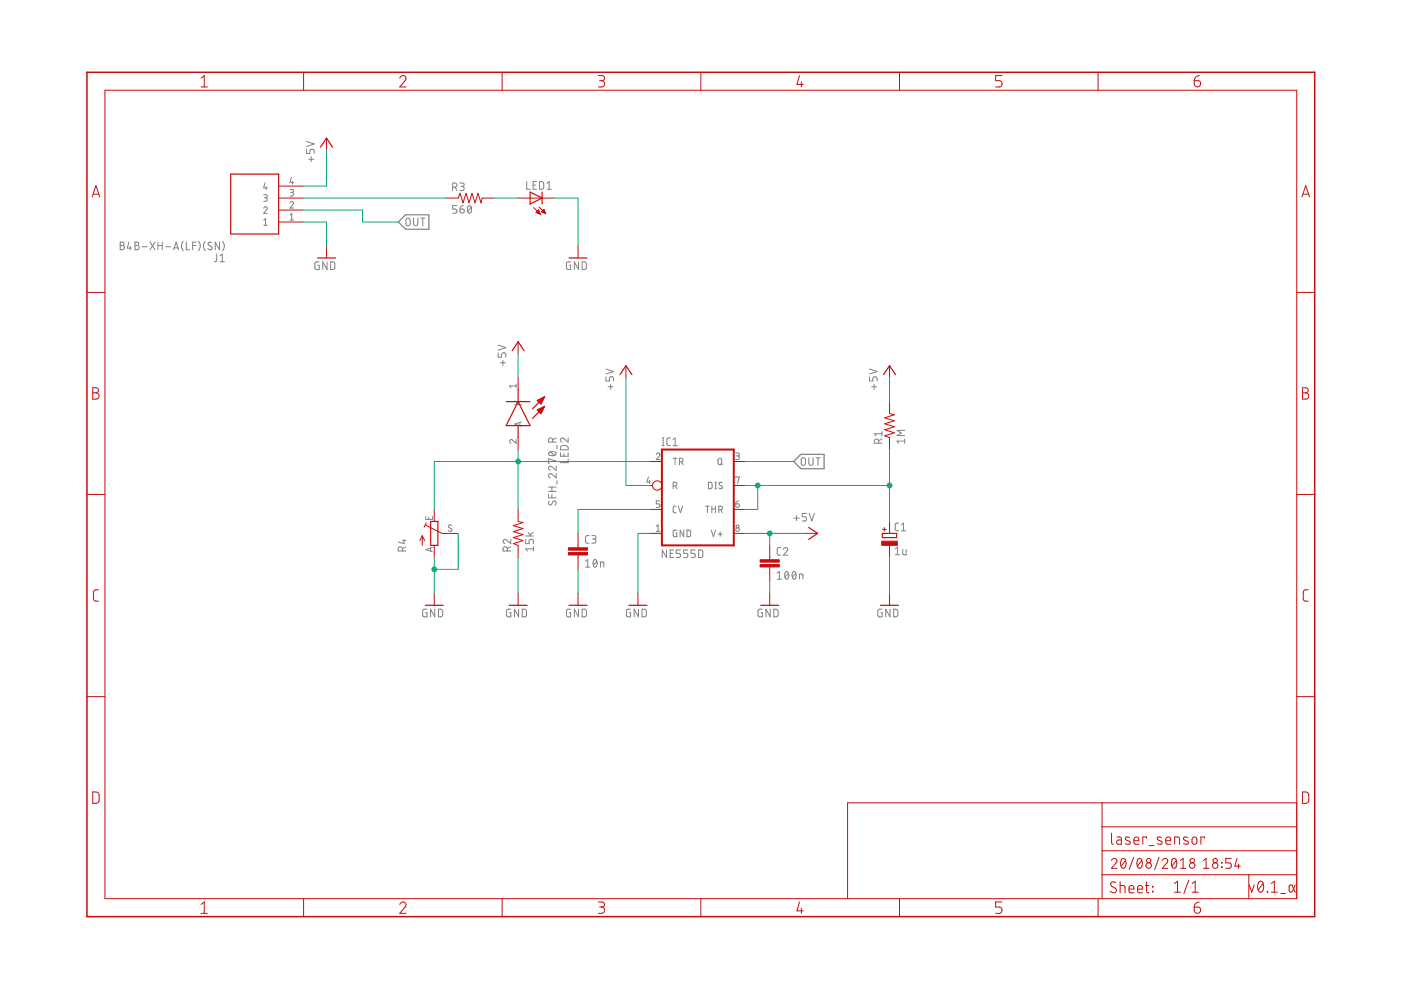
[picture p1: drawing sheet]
<svg xmlns="http://www.w3.org/2000/svg" width="297mm" height="210mm" viewBox="0 0 297 210" stroke-linecap="round" stroke-linejoin="round" font-family="sans-serif">
<g fill="none" stroke="#808080" stroke-width=".21">
<path d="M56.2 38.8l-.3 1h.8M56.4 39.5v.7M61.8 37.6l-.3 1.1h.8M62 38.4v.6M65 31.6v.9h.7v-.5a.46 .46 0 0 1 .5-.4 .46 .46 0 0 1 .4 .4v.5M65 30l1.6 .5-1.6 .6M65.4 33.8h1.1M66 33.2v1.1M96 39.7h.4a.44 .44 0 0 0 .5-.5 .44 .44 0 0 0-.5-.4h-.4v1.6M96.5 39.7l.4 .7M97.5 38.8h.6a.36 .36 0 0 1 .3 .4 .36 .36 0 0 1-.3 .3h-.4M98 39.5a.44 .44 0 0 1 .4 .5 .44 .44 0 0 1-.4 .4h-.5"/>
<path d="M111.7 38.5v1.6h.7M113 39.2h.6M113.7 38.5h-.7v1.6h.7M114.4 38.5h.6l.3 .3v1.1l-.3 .2h-.6zM116 38.9l.4-.4v1.6M25.5 51.3h.5a.36 .36 0 0 1 .3 .4 .36 .36 0 0 1-.3 .3 .46 .46 0 0 1 .4 .5 .46 .46 0 0 1-.4 .5h-.5zM25.5 52h.5M27.3 51.3l-.3 1.3h.9M27.6 52.2v.8M28.6 51.3h.5a.36 .36 0 0 1 .3 .4 .36 .36 0 0 1-.3 .3 .46 .46 0 0 1 .4 .5 .46 .46 0 0 1-.4 .5h-.5zM28.6 52h.5M30.1 52.3h1.1"/>
<path d="M31.8 51.3l1.1 1.7M32.9 51.3l-1.1 1.7M33.5 52h.9M33.5 51.3v1.7M34.4 51.3v1.7M35.1 52.3h1.1M36.8 53l.5-1.7 .6 1.7M36.9 52.6h.8M38.8 51.2a1.56 1.56 0 0 0 0 1.9M39.5 51.3v1.7h.7M40.9 52h.7M41.6 51.3h-.7v1.7"/>
<path d="M42.1 51.2a1.56 1.56 0 0 1 0 1.9M43.5 51.2a1.49 1.49 0 0 0 0 1.9M44.9 51.5l-.2-.1a.37 .37 0 0 0-.5 .1 .37 .37 0 0 0 .1 .5l.5 .3a.38 .38 0 0 1 .1 .5 .38 .38 0 0 1-.5 .1l-.3-.2M46 53.9l-.1 1.4-.5 .2M46.5 51.3v1.7l-.9-1.7v1.7M46.7 55.5h.9M46.7 54.2l.4-.3v1.6M47.2 51.2a1.56 1.56 0 0 1 0 1.9M55.9 44.1a.38 .38 0 0 1 .5-.2 .38 .38 0 0 1 .2 .5l-.7 .8h.8M55.9 41.3h.6l.2 .2-.2 .4h-.5M55.9 46.7l.4-.3v1.4M55.9 47.8h.8"/>
<path d="M56.3 41.9a.39 .39 0 0 1 .4 .4 .39 .39 0 0 1-.4 .4h-.4M61.5 43a.38 .38 0 0 1 .5-.3 .38 .38 0 0 1 .1 .6l-.6 .8h.8M61.5 40.2h.4l.3 .2-.1 .4h-.5M61.5 45.6l.3-.3v1.4M61.5 46.7h.8M61.8 40.8a.39 .39 0 0 1 .5 .4 .39 .39 0 0 1-.5 .4h-.3M67.7 55.5h-.6l-.3 .3v1.1l.2 .2h.7v-.9h-.3M69.3 55.5v1.6l-.9-1.6v1.6M70.1 55.5l.6 .1 .3 .2v1.1l-.3 .2h-.6zM86.2 46.4l.3-.2 .3 .2 .2 1a.46 .46 0 0 1-.5 .5 .46 .46 0 0 1-.4-.5zM87.7 46.2v1.2a.46 .46 0 0 0 .4 .5 .46 .46 0 0 0 .5-.5v-1.2M89.2 46.2h.9"/>
<path d="M89.6 46.2v1.7M96.9 43.6h-.9v.7h.5a.45 .45 0 0 1 .4 .5 .45 .45 0 0 1-.4 .4h-.5M97.5 44.3h.6a.45 .45 0 0 1 .3 .5 .45 .45 0 0 1-.4 .4 .45 .45 0 0 1-.5-.4zM98.3 43.6l-.6 .3-.2 .4M99.3 43.7l.2-.1a.97 .97 0 0 1 0 1.6 1 1 0 0 1-.2-1.5zM99.9 43.9l-.7 1M116 40.1h.9M121 55.5h-.5l-.4 .3v1l.2 .3h.7v-.9h-.3M122.7 55.5v1.6l-.9-1.6v1.6M123.4 55.5l.7 .1 .2 .2v.9l-.2 .4h-.7zM105.6 74.8v.9h.7v-.5a.46 .46 0 0 1 .5-.4 .46 .46 0 0 1 .5 .4v.5M105.6 73.2l1.7 .5-1.7 .5"/>
<path d="M106.1 76.9h1M106.6 76.4v1.1M128.5 79.9v.9h.7v-.6a.45 .45 0 0 1 .4-.3 .45 .45 0 0 1 .5 .3v.6M128.5 78.2l1.6 .6-1.6 .5M184.3 79.9v.9h.8v-.6a.46 .46 0 0 1 .4-.3 .46 .46 0 0 1 .5 .3v.6M184.3 78.2l1.7 .6-1.7 .5M109.2 85.8h1.4M109.2 85l.8 .8M109.4 93.2v.8l-.7-.7a.38 .38 0 0 0-.6 .1 .38 .38 0 0 0 .3 .6M109.4 81.8h-1.4l.4 .4M109.4 81.4v.8M110.2 89.6v.7"/>
<path d="M110.6 85l-.9 .5M110.6 89.5l-1.4 .4 1.4 .5M116.4 95.9a1.03 1.03 0 0 1 1.5 .3 .97 .97 0 0 1-1.6 0zM116.6 95.8l1 .7M117.2 93.7v-.4a.44 .44 0 0 0-.5-.4 .44 .44 0 0 0-.4 .4v.4h1.6M117.9 98.8v1l-.9-.8a.44 .44 0 0 0-.7 .1 .44 .44 0 0 0 .3 .7M117.9 97.7l-1.6-.4v.9h.2M117.9 92.9l-.7 .3M118.1 94.4v.7M118.8 96v.7h1.7v-.7M119 94.6l1.2-.1 .2 .2 .1 .7h-1.7zM119.5 96.2v.5"/>
<path d="M120.5 92.9v.8l-1-.7a.44 .44 0 0 0-.7 .1 .44 .44 0 0 0 .4 .6M120.5 97.3v.8h-1.7M128.9 82h1.1M129.5 81.5v1M139.1 96.4a.38 .38 0 0 1 .6-.3 .38 .38 0 0 1 .1 .6l-.7 .7h.8M140.4 94.5h.4M140.4 92.9h.4M140.6 92.9v1.6M142.1 92.9h-.5l-.2 .3v1.1l.2 .1 .5 .1M142.7 94.5h.9M142.7 93.2l.5-.3v1.6M142.7 97.2h.8"/>
<path d="M143.1 97.2v1.4M144.1 97.9h.4a.39 .39 0 0 0 .3-.4 .39 .39 0 0 0-.3-.3h-.4v1.4M144.5 97.9l.3 .7M152.4 97.3l.2-.1 .4 .2v.8a.39 .39 0 0 1-.4 .4 .39 .39 0 0 1-.4-.4zM152.9 98.2l.3 .4M156 96l.6 .1 .2 .2-.2 .3-.5 .1M156.4 96.7a.38 .38 0 0 1 .4 .3 .38 .38 0 0 1-.4 .4h-.4M170 97.2l.3-.2 .3 .2 .2 1a.46 .46 0 0 1-.5 .5 .46 .46 0 0 1-.4-.5zM171.5 97v1.2a.44 .44 0 0 0 .4 .5 .44 .44 0 0 0 .5-.5v-1.2M173 97h.9M173.4 97v1.7M184.8 82h1.1"/>
<path d="M185.3 81.5v1M186.3 94v-.5a.46 .46 0 0 0-.5-.4 .46 .46 0 0 0-.4 .4v.5h1.6M187 93.1l-.7 .3M187 92h-1.6l.3 .4M187 91.5v.9M191.8 93.5h-1.6l.3 .5M191.8 93.1v.9M191.8 91.2h-1.6l.9 .6-.9 .6h1.6M85.3 116.8v-.4a.46 .46 0 0 0-.4-.5 .46 .46 0 0 0-.5 .5v.4h1.6M85.3 114.6h.7M85.7 114.4v.9l-1.3-.4M86 115.9l-.7 .4"/>
<path d="M90.3 109.5v.6h1.4v-.6M90.9 109.7v.4M91.3 116.2v.7M91.7 116.1l-1.4 .4 1.4 .5M95.7 111.4a.35 .35 0 0 0-.5-.1 .35 .35 0 0 0 0 .6l.5 .2a.32 .32 0 0 1 .1 .4 .32 .32 0 0 1-.5 .1l-.3-.1M107.6 116.8v-.4a.46 .46 0 0 0-.5-.5 .46 .46 0 0 0-.4 .5v.4h1.6M108.3 114.4v.9l-.9-.8a.44 .44 0 0 0-.7 .1 .44 .44 0 0 0 .3 .7M108.3 115.9l-.7 .4M111.5 114.4v.9h.7v-.6a.46 .46 0 0 1 .4-.3 .46 .46 0 0 1 .5 .3v.6M111.5 113.6h1.6M112 112.9l.5 .7M113.1 116.4h-1.6l.3 .4"/>
<path d="M113.1 115.9v.9M113.1 112.9l-.8 .4M116.3 104.8v.7h1.6M116.3 104.2h1.6M116.3 103.3h1.6M116.4 106.3a.41 .41 0 0 0-.1 .6 .41 .41 0 0 0 .6 .1l.3-.6a.37 .37 0 0 1 .5-.1 .37 .37 0 0 1 .2 .5l-.2 .3M117 103.3v.9M117 104.8v.7M117.9 100.4v.9l-.9-.8a.45 .45 0 0 0-.7 .2 .45 .45 0 0 0 .3 .6M118.1 101.9v.7M124.2 119l.4-.4v1.6M124.9 113.6h-.5l-.2 .3v1.1l.2 .1 .5 .1"/>
<path d="M125.5 113.6h.5a.36 .36 0 0 1 .4 .3 .36 .36 0 0 1-.4 .4h-.4M125.9 118.7l.3-.1a.95 .95 0 0 1 0 1.6 1 1 0 0 1-.3-1.5zM125.9 114.3a.44 .44 0 0 1 .5 .4 .44 .44 0 0 1-.5 .5h-.4M126.5 119l-.7 .9M137.5 101.1l-.3 1.1h.7M137.7 101.9v.6M139.1 111.6l.4-.3v1.4M139.1 112.7h.8M139.9 106.2h-.8v.6h.5a.39 .39 0 0 1 .3 .4 .39 .39 0 0 1-.3 .4h-.5M141.3 116.6v1.6l-.9-1.6v1.6M142.1 117.3h.5M142.7 103h.4a.39 .39 0 0 0 .4-.4 .39 .39 0 0 0-.4-.4h-.4v1.4"/>
<path d="M142.8 116.6h-.7v1.6h.7M143.2 103l.3 .6M143.4 107.3h-.5l-.2 .3v.9l.2 .2h.5M143.5 112.4h-.6l-.2 .2v.9l.2 .3h.6v-.8h-.2M143.8 107.3l.5 1.4 .4-1.4M144.3 116.6h-.9v.7h.5a.45 .45 0 0 1 .4 .5 .45 .45 0 0 1-.4 .4h-.5M145 112.4v1.4l-.8-1.4v1.4M145.6 112.4h.6l.2 .2v1l-.2 .2h-.6zM145.8 116.6h-.9v.7h.6a.45 .45 0 0 1 .3 .5 .45 .45 0 0 1-.3 .4h-.6M147.4 116.6h-.9v.7h.5a.45 .45 0 0 1 .4 .5 .45 .45 0 0 1-.4 .4h-.5M148.1 116.6h.6l.3 .3v1l-.3 .3h-.6zM149.6 107.3h.8"/>
<path d="M150 107.3v1.4M150.2 102.2l.5 .1 .3 .2v.9l-.3 .2h-.5zM150.8 112.4l.5 1.4 .4-1.4M150.9 107.3v1.4M150.9 107.9h.8M151.6 102.2h.3M151.6 103.6h.3M151.7 107.3v1.4M151.7 102.2v1.4M152.2 113.2h1M152.4 108.1h.4a.39 .39 0 0 0 .4-.4 .39 .39 0 0 0-.4-.4h-.4v1.4M152.7 112.8v.9"/>
<path d="M152.9 108.1l.3 .6M153.1 102.4l-.5-.1-.2 .3 .2 .2 .4 .3a.35 .35 0 0 1 .1 .5 .35 .35 0 0 1-.6-.1l-.1-.1M156 106.8h.5a.39 .39 0 0 1 .3 .5 .39 .39 0 0 1-.4 .3 .39 .39 0 0 1-.4-.4zM156 101.3v-.2h.8l-.4 1.4M156.6 106.2l-.5 .2-.1 .4M165.5 116.1h-.5l-.2 .4v1l.2 .2h.5M166.1 116.5a.44 .44 0 0 1 .6-.4 .44 .44 0 0 1 .2 .7l-.8 .9h.9M168.3 109.9h1.1M168.9 109.3v1.1M171 108.9h-.9v.7h.5a.45 .45 0 0 1 .4 .4 .45 .45 0 0 1-.4 .5h-.5M171.6 108.9l.5 1.6 .6-1.6M189.8 116.4l.5-.4v1.6"/>
<path d="M189.8 117.6h.9M190.5 110.9h-.5l-.2 .4v1l.4 .2h.3M191.1 112.5h.9M191.1 111.3l.5-.4v1.6M191.4 116.5v1l.3 .1h.4v-1.1M90.5 129.2h-.5l-.4 .2v1.2l.3 .2h.6v-.9h-.2M92.2 129.2v1.6l-.9-1.6v1.6M93 129.2h.6l.2 .3v1l-.2 .3h-.6zM108.3 129.2h-.5l-.4 .2v1l.2 .4h.7v-.9h-.3M110 129.2v1.6l-.9-1.6v1.6M110.7 129.2h.7l.2 .3v.8l-.2 .5h-.7zM121 129.2h-.5l-.4 .2v1l.2 .4h.7v-.9h-.3"/>
<path d="M122.7 129.2v1.6l-.9-1.6v1.6M123.4 129.2h.7l.2 .3v.8l-.2 .5h-.7zM124.2 120.2h.9M127.3 120.2v-1l.7 .1v.9M133.7 129.2h-.5l-.4 .2v1l.2 .4h.7v-.9h-.3M135.4 129.2v1.6l-.9-1.6v1.6M136.1 129.2h.7l.2 .3v.8l-.2 .5h-.7zM161.6 129.2h-.5l-.3 .2-.1 1 .3 .4h.6v-.9h-.2M163.3 129.2v1.6l-.9-1.6v1.6M164.1 129.2h.6l.2 .3 .1 .8-.3 .5h-.6zM164.8 121.5l.4-.3v1.6M164.8 122.8h.9"/>
<path d="M166.6 121.3l.2-.1a.97 .97 0 0 1 0 1.6 1 1 0 0 1-.2-1.5zM167.2 121.5l-.8 .9M168.1 121.3l.3-.1a.95 .95 0 0 1 0 1.6 1.02 1.02 0 0 1-.3-1.5zM168.7 121.5l-.7 .9M169.5 122.8v-1.1l.7 .1v1M187 129.2h-.5l-.3 .2-.1 1 .3 .4h.6v-.9h-.2M188.7 129.2v1.6l-.9-1.6v1.6M189.5 129.2h.6l.2 .3v1l-.2 .3h-.6z"/>
<circle cx="156.4" cy="112.3" r=".39"/>
<circle cx="156.4" cy="111.6" r=".31"/>
</g>
<path d="M84.5 47.1l1.5-1.5h4.9v3h-4.9zM168.3 97.9l1.5-1.6h4.9v3.1h-4.9z" fill="none" stroke="#808080" stroke-width=".25"/>
<g fill="none" stroke="#c90d0c" stroke-width=".21">
<path d="M22.2 19.1h252.7v171.4h-252.7zM42.6 16.6l.7-.6v2.4M42.6 18.4h1.4M64.4 15.3v3.8M84.8 16.6a.66 .66 0 0 1 .9-.5 .66 .66 0 0 1 .2 1l-1.1 1.3h1.3M106.5 15.3v3.8M126.9 16h.8a.54 .54 0 0 1 .5 .6 .54 .54 0 0 1-.5 .5h-.6M127.5 17.1a.67 .67 0 0 1 .7 .7 .67 .67 0 0 1-.7 .6h-.6M148.6 15.3v3.8M169.5 16l-.5 1.9h1.3M169.9 17.4v1M190.7 15.3v3.8"/>
<path d="M212.4 16h-1.3v1.1h.8a.68 .68 0 0 1 .5 .7 .68 .68 0 0 1-.5 .6h-.8M232.8 15.3v3.8M253.2 17.1h.8a.68 .68 0 0 1 .5 .8 .68 .68 0 0 1-.7 .5 .68 .68 0 0 1-.6-.6zM254.3 16l-.8 .3-.3 .8M59.1 39.5h5.1M69.2 29.3v2.5M19.5 41.8l.8-2.4 .8 2.4M19.7 41.2h1.2M59.1 47.1h5.1M59.1 44.5h5.1M59.1 42h5.1M69.2 52.2v2.5"/>
<path d="M94.6 42h2.6l.3-1 .7 2 .6-2 .6 2 .7-2 .6 2 .6-2 .7 2 .2-1h2.6M109.9 42h7.6M113.2 44l1.4 1.4M113.7 45l.9 .4M113.7 45l.5-.5 .4 .9M113.7 45h.7M113.8 44.9h.5M113.9 44.8h.4M113.9 45.1h.5M114 44.7h.2M114.2 44.6h.1M114.2 45.3h.3"/>
<path d="M114.3 43.9l1.4 1.4M114.5 45.4h.1M114.8 44.9h.7M114.8 44.9l.9 .4M114.9 44.8h.6M115.1 44.7h.3M115.1 45h.5M115.2 44.6h.2M115.3 44.4h.1M115.3 44.4l-.5 .5M115.3 44.4l.4 .9M115.4 45.1h.2"/>
<path d="M115.7 45.3h.1M122.6 52.2v2.5M276 41.8l.8-2.4 .8 2.4M276.2 41.2h1.2M18.4 62h3.8M109.9 72.5v2.5M132.7 77.5v2.6M188.6 77.5v2.6M274.9 62h3.8M19.7 82.2h.6a.54 .54 0 0 1 .6 .6 .54 .54 0 0 1-.6 .5 .67 .67 0 0 1 .7 .7 .67 .67 0 0 1-.7 .6h-.6zM19.7 83.3h.6M109.9 80.1v2.5"/>
<path d="M109.9 92.8v2.5M137.8 97.9h2.5M155.6 97.9h2.5M188.6 85.2v2.5l1 .2-2 .7 2 .6-2 .7 2 .6-2 .6 2 .7-2 .6 1 .4v2.5M276.2 82.2h.6a.54 .54 0 0 1 .6 .6 .54 .54 0 0 1-.6 .5 .67 .67 0 0 1 .7 .7 .67 .67 0 0 1-.7 .6h-.6zM276.2 83.3h.6M18.4 104.8h3.8M89.5 113.6v2M89.5 113.6l-.5 1M89.5 113.6l.5 1M90.2 111.3l3.5 1.8h3.5M90.4 110.8l-.5 1"/>
<path d="M92.1 108v2.6M92.1 115.6v2.6M109.9 108v2.6l1 .2-2.1 .6 2.1 .7-2.1 .6 2.1 .6-2.1 .7 2.1 .6-2.1 .7 1.1 .3v2.6M122.6 113.1v3M122.6 117.7v3M137.8 102.9h.5M137.8 108h2.5M137.8 113.1h2.5M155.6 102.9h2.5M155.6 108h2.5M155.6 113.1h2.5M163.2 115.6v3.1"/>
<path d="M170.8 113.1h2.6M187.1 112.2h.8M187.5 111.9v.7M188.6 110.6v2.5M188.6 115.6v2.6M274.9 104.8h3.8M20.9 125.1h-.8l-.3 .5v1.5l.4 .3 .7 .1M92.1 125.8v2.5M109.9 125.8v2.5M122.6 125.8v2.5M135.3 125.8v2.5M163.2 120.2v3.1"/>
<path d="M163.2 125.8v2.5M188.6 125.8v2.5M277.4 125.1h-.8l-.3 .5 .1 1.7 .3 .1 .7 .1M18.4 147.7h3.8M274.9 147.7h3.8M19.7 167.9a1.19 1.19 0 0 1 1.2 .3l.1 .4-.1 1.5a1.19 1.19 0 0 1-1.2 .2zM233.7 170.2v20.3M233.7 175.3h41.2M235.7 176.7v2.1l.4 .2M236.9 177.5h.6l.2 .2 .1 1.3h-.6a.46 .46 0 0 1-.5-.4 .46 .46 0 0 1 .5-.5h.6M239.5 177.6l-.7-.1-.2 .2 .1 .3 .9 .5v.4a.82 .82 0 0 1-1 0M240.4 178.2h1a.55 .55 0 0 0-.3-.7 .55 .55 0 0 0-.7 .5l.1 .9 .9 .1"/>
<path d="M243.1 177.7v-.2h-.8v1.5M243.6 179.3h1.1M246.3 177.6l-.8-.1-.2 .2 .1 .3 .9 .5v.4a.82 .82 0 0 1-.9 0M247.2 178.2h1a.55 .55 0 0 0-.4-.7 .55 .55 0 0 0-.6 .5l.1 .9 .9 .1M249 179v-1.5l1 .1 .1 1.4M251.8 177.6l-.7-.1-.2 .2 .1 .3 .9 .5v.4a.82 .82 0 0 1-1 0M252.9 177.7l.4-.2a.92 .92 0 0 1 .2 1.4l-.3 .1-.3-.2-.2-.3zM255.4 177.7v-.2h-.8v1.5M274.9 170.2h-95.2v20.3M276.2 167.9l.9 .1 .4 .4v1.5l-.4 .4h-.9zM42.6 191.8l.7-.6v2.5M42.6 193.7h1.4"/>
<path d="M64.4 190.5v3.9M84.8 191.8a.66 .66 0 0 1 .9-.5 .66 .66 0 0 1 .2 1l-1.1 1.4h1.3M106.5 190.5v3.9M126.9 191.2h.8a.54 .54 0 0 1 .5 .6 .54 .54 0 0 1-.5 .5h-.6M127.5 192.3a.67 .67 0 0 1 .7 .7 .67 .67 0 0 1-.7 .7h-.6M148.6 190.5v3.9M169.5 191.2l-.5 1.9h1.3M169.9 192.6v1.1M190.7 190.5v3.9M212.4 191.2h-1.3v1.1h.8a.68 .68 0 0 1 .5 .7 .68 .68 0 0 1-.5 .7h-.8M232.8 190.5v3.9M233.7 185.5h41.2"/>
<path d="M233.7 180.4h41.2M235.6 182.5a.58 .58 0 0 1 .9-.5 .58 .58 0 0 1 .1 .9l-1 1.2h1.2M236.6 187.2a.58 .58 0 0 0-.9-.1 .58 .58 0 0 0 0 .8l.8 .4a.54 .54 0 0 1 .1 .8 .54 .54 0 0 1-.7 .2l-.5-.3M237.5 187.7l.9 .2 .1 1.4M237.5 187v2.3M237.8 182.1l.2-.1a.88 .88 0 0 1 .7 1.3v.3a.51 .51 0 0 1-.5 .5 .51 .51 0 0 1-.5-.5l-.1-.8zM238.6 182.5l-.9 1.1M239.4 188.5h1a.54 .54 0 0 0-.4-.7 .54 .54 0 0 0-.6 .5l.1 .9 .9 .1M240.4 181.8l-1 2.5M241.2 188.5h1a.54 .54 0 0 0-.4-.7 .54 .54 0 0 0-.6 .5l.1 .9 .9 .1M241.3 182.1l.1-.1a.86 .86 0 0 1 .8 1.3l-.1 .3a.51 .51 0 0 1-.5 .5 .51 .51 0 0 1-.5-.5v-.8zM242.1 182.5l-.9 1.1"/>
<path d="M242.8 187.7h.8M243.1 187v2.1l.5 .2M244.3 187.9l.2 .2zM244.3 189l.2 .1zM245.7 181.8l-.9 2.5M246.4 182.5a.58 .58 0 0 1 .9-.5 .58 .58 0 0 1 .1 .9l-1 1.2h1.2M248.6 182.1l.2-.1a.86 .86 0 0 1 .7 1.3l-.1 .3a.5 .5 0 0 1-.5 .5 .5 .5 0 0 1-.5-.5v-.8zM249 189.2h1.3M249 187.3l.7-.5v2.4M249.4 182.5l-.9 1.1M250.3 184.1h1.1M250.3 182.5l.5-.5v2.1"/>
<path d="M252.1 186.6l-1.1 2.8M252.8 189.2h1.3M252.8 187.3l.6-.5v2.4M253.2 192.3h.8a.68 .68 0 0 1 .5 .8 .68 .68 0 0 1-.7 .6 .68 .68 0 0 1-.6-.7zM254.3 191.2l-.8 .4-.3 .7M255.1 184.1h1.2M255.1 182.5l.6-.5v2.1M259 182.9l.1 .1zM259 183.8l.1 .1zM261 182h-1.1v.9h.7a.59 .59 0 0 1 .5 .6 .59 .59 0 0 1-.5 .6h-.7M262.3 182l-.5 1.6h1.2M262.6 183.2v.9"/>
<path d="M264.8 185.5v5M264.9 187.6l.5 1.6 .5-1.6M266.9 187a.62 .62 0 0 1 .8 0 .62 .62 0 0 1 .2 .7 .99 .99 0 0 1-.8 1.4 1.62 1.62 0 0 1-.2-2.1zM267.8 187.3l-1 1.4M268.7 189l.1 .2zM269.5 189.2h1.3M269.5 187.3l.7-.5v2.4M271.5 189.4h1.1M274.6 187.6l-.6 1.5h-.4l-.3-.3v-.9l.3-.3h.2l.7 1.4 .2 .2"/>
<circle cx="139.3" cy="102.9" r=".99"/>
<circle cx="243.5" cy="183.5" r=".59"/>
<circle cx="243.5" cy="182.5" r=".46"/>
<circle cx="252.8" cy="182.5" r=".47"/>
<circle cx="252.8" cy="183.5" r=".59"/>
<circle cx="257.6" cy="183.5" r=".59"/>
<circle cx="257.6" cy="182.5" r=".46"/>
</g>
<path d="M18.4 15.3h260.3v179.1h-260.3z" fill="none" stroke="#c90d0c" stroke-width=".32"/>
<path d="M140.3 95.3h15.3v20.3h-15.3z" fill="none" stroke="#c90d0c" stroke-width=".42"/>
<g fill="none" stroke="#c90d0c" stroke-width=".25">
<path d="M48.9 36.9h10.2v12.7h-10.2zM68 31.2l1.2-1.9 1.3 1.9M67.3 54.7h3.8M112.4 40.7l2.5 1.3-2.5 1.3zM114.9 40.7v2.6M120.6 54.7h3.9M108.6 74.4l1.3-1.9 1.2 1.9M131.4 79.4l1.3-1.9 1.3 1.9M187.3 79.4l1.3-1.9 1.3 1.9M107.3 85.2h5.1M109.9 85.2l2.5 5h-5.1zM109.9 82.6v2.6"/>
<path d="M109.9 90.2v2.6M113.9 84.9l1.5-.8-.7 1.6zM113.9 86.9l1.5-.7-.7 1.5zM114 87h1M114 85h1M114.1 84.8h1M114.2 86.8h.9M114.2 87.2h.7M114.3 85.3h.6M114.5 87.5h.3M114.5 85.5h.3M114.6 84.6h.6"/>
<path d="M114.6 86.6h.6M115 84.4h.3M115.1 86.4h.3M115.4 84.1l-2.5 2.6M115.4 86.2l-2.5 2.5M115.4 84.1l.1 .1M91.3 110.6h1.5v5h-1.5zM171.4 111.8l2 1.3-2 1.3M187.1 113.1h3v.9h-3zM90.2 128.3h3.8M107.9 128.3h3.9M120.6 128.3h3.9"/>
<path d="M133.3 128.3h3.9M161.3 128.3h3.8M186.7 128.3h3.8"/>
</g>
<g fill="#c90d0c" stroke="#c90d0c" stroke-width=".21">
<path d="M186.9 114.7h3.3v.9h-3.3z"/>
<path d="M161.2 119.7h4v.5h-4z"/>
<path d="M161.2 118.7h4v.5h-4z"/>
<path d="M120.5 117.2h4.1v.5h-4.1z"/>
<path d="M120.5 116.1h4.1v.5h-4.1z"/>
</g>
<g fill="none" stroke="#0dab76" stroke-width=".21">
<path d="M69.2 31.8v7.7h-5M64.2 47.1h5v5.1M64.2 44.5h12.7v2.6h7.6M64.2 42h30.4M104.8 42h5.1M117.5 42h5.1v10.2M109.9 75v5.1M109.9 95.3v12.7M132.7 80.1v22.8h5.1M137.8 97.9h-45.7v10.1M158.1 97.9h10.2M188.6 80.1v5.1"/>
<path d="M188.6 95.3v15.3M92.1 118.2v7.6M97.2 113.1v7.6h-5.1M109.9 118.2v7.6M137.8 113.1h-2.5v12.7M137.8 108h-15.2v5.1M158.1 113.1h12.7M158.1 102.9h30.5M160.7 102.9v5.1h-2.6M163.2 113.1v2.5M188.6 118.2v7.6M122.6 120.7v5.1"/>
<path d="M163.2 123.3v2.5"/>
</g>
<g fill="#0dab76" stroke="#0dab76" stroke-width=".21">
<circle cx="92.1" cy="120.7" r=".51"/>
<circle cx="160.7" cy="102.9" r=".51"/>
<circle cx="188.6" cy="102.9" r=".51"/>
<circle cx="163.2" cy="113.1" r=".51"/>
<circle cx="109.9" cy="97.9" r=".51"/>
</g>
</svg>
